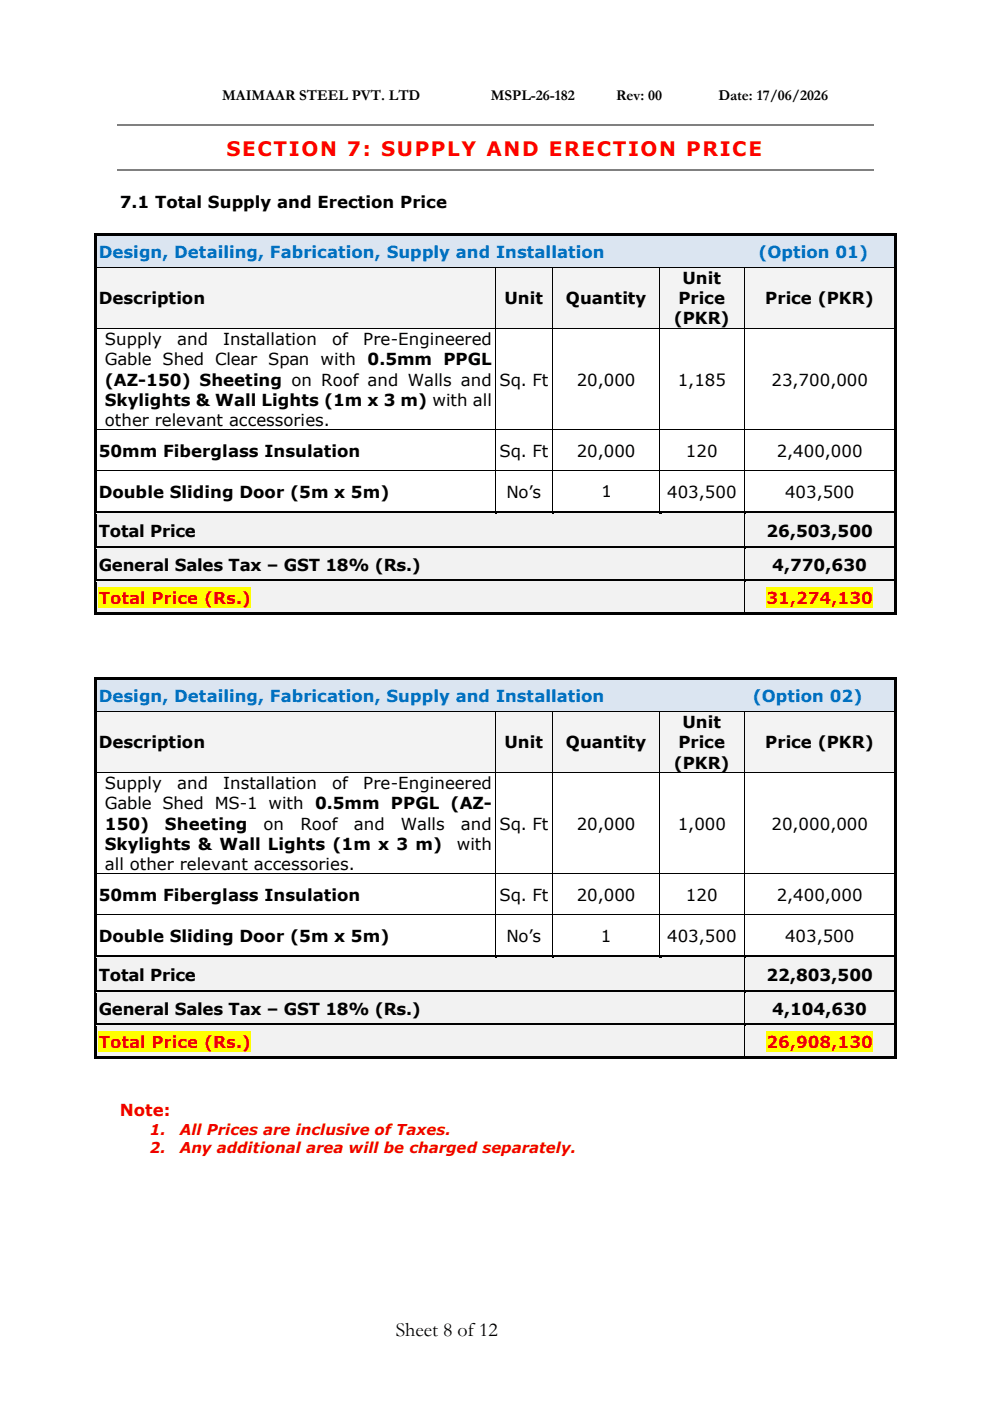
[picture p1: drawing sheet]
<svg xmlns="http://www.w3.org/2000/svg" width="210mm" height="297mm" viewBox="0 0 210 297" stroke-linecap="round" stroke-linejoin="round" font-family="sans-serif">
<defs><g id="words">
<text font-size="4.2" fill="#f00" x="48" y="33">SECTION 7: SUPPLY AND ERECTION PRICE</text>
<text font-size="4.2" x="83.9" y="283.2">Sheet 8 of12</text>
<text font-size="3.9" x="127.5" y="105.4">1</text>
<g font-size="3.5">
<text x="25.4" y="44">7.1 Total Supply and Erection Price</text>
<text x="20.9" y="64.5">Description</text>
<text x="107" y="64.5">Unit</text>
<text x="120" y="64.5">Quantity</text>
<text x="143.8" y="64.5">Price</text>
<text x="144.7" y="60.2">Unit</text>
<text x="162.2" y="64.5">Price (PKR)</text>
<text x="142.8" y="68.8">(PKR)</text>
<text x="22.2" y="73.2">Supply</text>
<text x="22.2" y="77.4">Gable Shed Clear Span with</text>
<text x="37.5" y="73.2">and</text>
<text x="47.3" y="73.2">Installation</text>
<text x="70.4" y="73.2">of</text>
<text x="77" y="73.2">Pre-Engineered</text>
<text x="77.9" y="77.4">0.5mm PPGL</text>
<text x="22.2" y="81.7">(AZ-150) Sheeting on Roof and Walls and</text>
<text x="105.9" y="81.7">Sq. Ft</text>
<text x="122.2" y="81.7">20,000</text>
<text x="143.7" y="81.7">1,185</text>
<text x="163.5" y="81.7">23,700,000</text>
<text x="22.2" y="86">Skylights &amp; Wall Lights (1m x 3 m) with all</text>
<text x="22.2" y="90.3">other relevant accessories.</text>
<text x="20.9" y="96.9">50mm Fiberglass Insulation</text>
<text x="105.9" y="96.9">Sq. Ft</text>
<text x="122.2" y="96.9">20,000</text>
<text x="145.4" y="96.9">120</text>
<text x="164.6" y="96.9">2,400,000</text>
<text x="20.9" y="105.5">Double Sliding Door (5m x 5m)</text>
<text x="107.3" y="105.5">No’s</text>
<text x="141.4" y="105.5">403,500</text>
<text x="166.4" y="105.5">403,500</text>
<text x="20.9" y="113.8">Total Price</text>
<text x="162.5" y="113.8">26,503,500</text>
<text x="20.9" y="121">General Sales Tax – GST 18% (Rs.)</text>
<text x="163.7" y="121">4,770,630</text>
<text x="144.7" y="154.3">Unit</text>
<text x="20.9" y="158.6">Description</text>
<text x="107" y="158.6">Unit</text>
<text x="120" y="158.6">Quantity</text>
<text x="143.8" y="158.6">Price</text>
<text x="162.2" y="158.6">Price (PKR)</text>
<text x="22.2" y="167.3">Supply</text>
<text x="37.5" y="167.3">and</text>
<text x="47.3" y="167.3">Installation</text>
<text x="70.4" y="167.3">of</text>
<text x="77" y="167.3">Pre-Engineered</text>
<text x="142.8" y="162.9">(PKR)</text>
<text x="22.2" y="171.6">Gable Shed MS-1 with 0.5mm PPGL (AZ-</text>
<text x="22.2" y="175.8">150)</text>
<text x="35" y="175.8">Sheeting</text>
<text x="55.9" y="175.8">on</text>
<text x="63.7" y="175.8">Roof</text>
<text x="75" y="175.8">and</text>
<text x="84.9" y="175.8">Walls</text>
<text x="97.7" y="175.8">and</text>
<text x="105.9" y="175.8">Sq. Ft</text>
<text x="122.2" y="175.8">20,000</text>
<text x="143.7" y="175.8">1,000</text>
<text x="163.5" y="175.8">20,000,000</text>
<text x="22.2" y="180.1">Skylights &amp; Wall Lights (1m x 3 m)</text>
<text x="22.2" y="184.4">all other relevant accessories.</text>
<text x="96.8" y="180.1">with</text>
<text x="20.9" y="191">50mm Fiberglass Insulation</text>
<text x="105.9" y="191">Sq. Ft</text>
<text x="122.2" y="191">20,000</text>
<text x="145.4" y="191">120</text>
<text x="164.6" y="191">2,400,000</text>
<text x="20.9" y="199.6">Double Sliding Door (5m x 5m)</text>
<text x="107.3" y="199.6">No’s</text>
<text x="127.4" y="199.6">1</text>
<text x="141.4" y="199.6">403,500</text>
<text x="166.4" y="199.6">403,500</text>
<text x="20.9" y="207.9">Total Price</text>
<text x="162.5" y="207.9">22,803,500</text>
<text x="20.9" y="215.1">General Sales Tax – GST 18% (Rs.)</text>
<text x="163.7" y="215.1">4,104,630</text>
</g>
<g font-size="3.5" fill="#0070c0">
<text x="20.9" y="54.7">Design, Detailing, Fabrication, Supply and Installation</text>
<text x="160.8" y="54.7">(Option 01)</text>
<text x="20.9" y="148.8">Design, Detailing, Fabrication, Supply and Installation</text>
<text x="159.5" y="148.8">(Option 02)</text>
</g>
<g font-size="3.5" fill="#e00">
<text x="20.9" y="128">Total Price (Rs.)</text>
<text x="162.5" y="128">31,274,130</text>
<text x="20.9" y="222.1">Total Price (Rs.)</text>
<text x="162.5" y="222.1">26,908,130</text>
<text x="25.4" y="236.6">Note:</text>
</g>
<g font-size="3.2">
<text x="47.1" y="21.3">MAIMAAR STEEL PVT. LTD</text>
<text x="104" y="21.3">MSPL-26-182</text>
<text x="130.6" y="21.3">Rev: 00</text>
<text x="152.3" y="21.3">Date: 17/06/2026</text>
</g>
<g font-size="3.2" fill="#e00">
<text x="31.8" y="240.5">1.</text>
<text x="31.8" y="244.3">2.</text>
<text x="38.1" y="240.5">All Prices are inclusive of Taxes.</text>
<text x="38.1" y="244.3">Any additional area will be charged separately.</text>
</g>
</g></defs>
<path d="M24.9 26.5h160.3M24.9 36.1h160.3" fill="none" stroke="#808080" stroke-width=".25"/>
<g fill="#dbe5f1">
<path d="M20.6 50h168.9v6.6h-168.9z" fill-rule="evenodd"/>
<path d="M20.9 51.1h168.3v4.3h-168.3z" fill-rule="evenodd"/>
</g>
<g fill="#000">
<path d="M20 49.5h.5v.5h-.5z" fill-rule="evenodd"/>
<path d="M20 49.5h.5v.5h-.5z" fill-rule="evenodd"/>
<path d="M20 50h.5v6.6h-.5z" fill-rule="evenodd"/>
<path d="M20.5 49.5h169.1v.5h-169.1z" fill-rule="evenodd"/>
<path d="M189.6 49.5h.5v.5h-.5z" fill-rule="evenodd"/>
<path d="M189.6 49.5h.5v.5h-.5z" fill-rule="evenodd"/>
<path d="M189.6 50h.5v6.6h-.5z" fill-rule="evenodd"/>
</g>
<path d="M20.5 50h169.1" fill="none" stroke="#dbe5f1" stroke-width=".21"/>
<g fill="#f3f3f3">
<path d="M20.6 56.6h84.4v12.9h-84.4z" fill-rule="evenodd"/>
<path d="M20.9 60.9h83.4v4.3h-83.4z" fill-rule="evenodd"/>
<path d="M105 56.6h12.1v12.9h-12.1z" fill-rule="evenodd"/>
<path d="M105.6 60.9h10.9v4.3h-10.9z" fill-rule="evenodd"/>
<path d="M117.2 56.6h22.7v12.9h-22.7z" fill-rule="evenodd"/>
<path d="M117.8 60.9h21.5v4.3h-21.5z" fill-rule="evenodd"/>
<path d="M139.9 56.6h17.8v12.9h-17.8z" fill-rule="evenodd"/>
<path d="M140.5 56.6h16.6v4.3h-16.6z" fill-rule="evenodd"/>
<path d="M140.5 60.9h16.6v4.3h-16.6z" fill-rule="evenodd"/>
<path d="M140.5 65.2h16.6v4.3h-16.6z" fill-rule="evenodd"/>
<path d="M157.8 56.6h31.7v12.9h-31.7z" fill-rule="evenodd"/>
<path d="M158.4 60.9h30.8v4.3h-30.8z" fill-rule="evenodd"/>
</g>
<g fill="#000">
<path d="M20 56.6h.5z" fill-rule="evenodd"/>
<path d="M104.9 56.6h.1z" fill-rule="evenodd"/>
<path d="M117.1 56.6h.1z" fill-rule="evenodd"/>
<path d="M157.7 56.6h.1z" fill-rule="evenodd"/>
<path d="M189.6 56.6h.5z" fill-rule="evenodd"/>
<path d="M20 56.6h.5v12.9h-.5z" fill-rule="evenodd"/>
<path d="M20 69.5l.5 .1z" fill-rule="evenodd"/>
<path d="M104.9 69.5l.1 .1z" fill-rule="evenodd"/>
<path d="M117.1 69.5l.1 .1z" fill-rule="evenodd"/>
<path d="M139.9 69.5v.1z" fill-rule="evenodd"/>
<path d="M157.7 69.5l.1 .1z" fill-rule="evenodd"/>
<path d="M189.6 56.6h.5v12.9h-.5z" fill-rule="evenodd"/>
<path d="M189.6 69.5l.5 .1z" fill-rule="evenodd"/>
<path d="M20 69.6h.5v21.4h-.5z" fill-rule="evenodd"/>
<path d="M20 91h.5v.2h-.5z" fill-rule="evenodd"/>
<path d="M20 91.2h.5v8.5h-.5z" fill-rule="evenodd"/>
<path d="M20 99.7h.5v.2h-.5z" fill-rule="evenodd"/>
<path d="M104.9 91h.2v.2h-.2z" fill-rule="evenodd"/>
<path d="M104.9 99.7h.2v.2h-.2z" fill-rule="evenodd"/>
<path d="M117.1 91h.1v.2h-.1z" fill-rule="evenodd"/>
<path d="M117.1 99.7h.1v.2h-.1z" fill-rule="evenodd"/>
<path d="M139.9 91h.1v.2h-.1z" fill-rule="evenodd"/>
<path d="M139.9 99.7h.1v.2h-.1z" fill-rule="evenodd"/>
<path d="M157.7 91h.2v.2h-.2z" fill-rule="evenodd"/>
<path d="M157.7 99.7h.2v.2h-.2z" fill-rule="evenodd"/>
<path d="M189.6 69.6h.5v21.4h-.5z" fill-rule="evenodd"/>
<path d="M189.6 91h.5v.2h-.5z" fill-rule="evenodd"/>
<path d="M189.6 91.2h.5v8.5h-.5z" fill-rule="evenodd"/>
<path d="M189.6 99.7h.5v.2h-.5z" fill-rule="evenodd"/>
<path d="M20 99.9h.5v8.4h-.5z" fill-rule="evenodd"/>
<path d="M189.6 99.9h.5v8.4h-.5z" fill-rule="evenodd"/>
</g>
<g fill="none" stroke="#000" stroke-width=".21">
<path d="M20.5 56.6h84.4M105 56.6v12.9M105 56.6h12.1M117.1 56.6v12.9M117.2 56.6h22.7M139.9 56.6v12.9M139.9 56.6h17.8M157.7 56.6v12.9M157.8 56.6h31.8M20.5 69.6h84.4M105 69.6v21.4M105 69.6h12.1"/>
<path d="M117.1 69.6v21.4M117.2 69.6h22.7M139.9 69.6v21.4M139.9 69.6h17.8v21.4M157.8 69.6h31.8M20.5 91.1h84.4M20.5 99.8h84.4M105 91.2v8.5M105 99.9v8.4M105.1 91.1h12M105.1 99.8h12M117.1 91.2v8.5"/>
<path d="M117.1 99.9v8.4M117.2 91.1h22.7M117.2 99.8h22.7M139.9 91.2v8.5M139.9 99.9v8.4M140 91.1h17.7M140 99.8h17.7M157.7 91.2v8.5M157.7 99.9v8.4M157.9 91.1h31.7M157.9 99.8h31.7"/>
</g>
<g fill="#f2f2f2">
<path d="M20.6 108.9h137.1v6.9h-137.1z" fill-rule="evenodd"/>
<path d="M20.9 110.2h136.2v4.3h-136.2z" fill-rule="evenodd"/>
<path d="M157.8 108.9h31.7v6.9h-31.7z" fill-rule="evenodd"/>
<path d="M158.4 110.2h30.8v4.3h-30.8z" fill-rule="evenodd"/>
</g>
<g fill="#000">
<path d="M20 108.3h.5v.6h-.5z" fill-rule="evenodd"/>
<path d="M20.5 108.3h84.4v.6h-84.4z" fill-rule="evenodd"/>
</g>
<path d="M20.5 108.9h84.4" fill="none" stroke="#f2f2f2" stroke-width=".21"/>
<path d="M104.9 108.9h.5z" fill-rule="evenodd" fill="#f2f2f2"/>
<g fill="#000">
<path d="M104.9 108.3h.5v.6h-.5z" fill-rule="evenodd"/>
<path d="M105.4 108.3h11.7v.6h-11.7z" fill-rule="evenodd"/>
</g>
<path d="M105.4 108.9h11.7" fill="none" stroke="#f2f2f2" stroke-width=".21"/>
<path d="M117.1 108.9h.5z" fill-rule="evenodd" fill="#f2f2f2"/>
<g fill="#000">
<path d="M117.1 108.3h.5v.6h-.5z" fill-rule="evenodd"/>
<path d="M117.6 108.3h22.3v.6h-22.3z" fill-rule="evenodd"/>
</g>
<path d="M117.6 108.9h22.3" fill="none" stroke="#f2f2f2" stroke-width=".21"/>
<path d="M139.9 108.9h.5z" fill-rule="evenodd" fill="#f2f2f2"/>
<g fill="#000">
<path d="M139.9 108.3h.5v.6h-.5z" fill-rule="evenodd"/>
<path d="M140.4 108.3h17.3v.6h-17.3z" fill-rule="evenodd"/>
</g>
<path d="M140.4 108.9h17.3" fill="none" stroke="#f2f2f2" stroke-width=".21"/>
<path d="M157.8 108.9h.4z" fill-rule="evenodd" fill="#f2f2f2"/>
<g fill="#000">
<path d="M20 108.9h.5v6.9h-.5z" fill-rule="evenodd"/>
<path d="M157.7 108.3h.5v.6h-.5z" fill-rule="evenodd"/>
<path d="M158.2 108.3h31.4v.6h-31.4z" fill-rule="evenodd"/>
<path d="M189.6 108.3h.5v.6h-.5z" fill-rule="evenodd"/>
<path d="M189.6 108.9h.5v6.9h-.5z" fill-rule="evenodd"/>
</g>
<path d="M158.2 108.9h31.4" fill="none" stroke="#f2f2f2" stroke-width=".21"/>
<path d="M157.7 108.9v6.9" fill="none" stroke="#000" stroke-width=".21"/>
<g fill="#f2f2f2">
<path d="M20.6 116.3h137.1v6.5h-137.1z" fill-rule="evenodd"/>
<path d="M20.9 117.5h136.2v4.2h-136.2z" fill-rule="evenodd"/>
<path d="M157.8 116.3h31.7v6.5h-31.7z" fill-rule="evenodd"/>
<path d="M158.4 117.5h30.8v4.2h-30.8z" fill-rule="evenodd"/>
</g>
<g fill="#000">
<path d="M20 115.8h.5v.5h-.5z" fill-rule="evenodd"/>
<path d="M20.5 115.8h137.2v.5h-137.2z" fill-rule="evenodd"/>
</g>
<path d="M20.5 116.3h137.2" fill="none" stroke="#f2f2f2" stroke-width=".21"/>
<path d="M157.8 116.3h.4z" fill-rule="evenodd" fill="#f2f2f2"/>
<g fill="#000">
<path d="M157.7 115.8h.5v.5h-.5z" fill-rule="evenodd"/>
<path d="M158.2 115.8h31.4v.5h-31.4z" fill-rule="evenodd"/>
<path d="M189.6 115.8h.5v.5h-.5z" fill-rule="evenodd"/>
<path d="M20 116.3h.5v6.5h-.5z" fill-rule="evenodd"/>
<path d="M189.6 116.3h.5v6.5h-.5z" fill-rule="evenodd"/>
</g>
<path d="M158.2 116.3h31.4" fill="none" stroke="#f2f2f2" stroke-width=".21"/>
<path d="M157.7 116.3v6.5" fill="none" stroke="#000" stroke-width=".21"/>
<g fill="#f2f2f2">
<path d="M20.6 123.3h137.1v6.5h-137.1z" fill-rule="evenodd"/>
<path d="M20.9 124.4h136.2v4.3h-136.2z" fill-rule="evenodd"/>
</g>
<path d="M20.9 124.4h32.4v4.3h-32.4z" fill-rule="evenodd" fill="#ff0"/>
<g fill="#f2f2f2">
<path d="M157.8 123.3h31.7v6.5h-31.7z" fill-rule="evenodd"/>
<path d="M158.4 124.4h30.8v4.3h-30.8z" fill-rule="evenodd"/>
</g>
<path d="M162.5 124.4h22.6v4.3h-22.6z" fill-rule="evenodd" fill="#ff0"/>
<g fill="#000">
<path d="M20 122.8h.5v.5h-.5z" fill-rule="evenodd"/>
<path d="M20.5 122.8h137.2v.5h-137.2z" fill-rule="evenodd"/>
</g>
<path d="M20.5 123.3h137.2" fill="none" stroke="#f2f2f2" stroke-width=".21"/>
<path d="M157.8 123.3h.4z" fill-rule="evenodd" fill="#f2f2f2"/>
<g fill="#000">
<path d="M20 123.3h.5v6.5h-.5z" fill-rule="evenodd"/>
<path d="M20 129.8h.5v.5h-.5z" fill-rule="evenodd"/>
<path d="M20 129.8h.5v.5h-.5z" fill-rule="evenodd"/>
<path d="M20.5 129.8h137.2v.5h-137.2z" fill-rule="evenodd"/>
<path d="M157.7 122.8h.5v.5h-.5z" fill-rule="evenodd"/>
<path d="M157.7 129.8h.5v.5h-.5z" fill-rule="evenodd"/>
<path d="M158.2 122.8h31.4v.5h-31.4z" fill-rule="evenodd"/>
<path d="M158.2 129.8h31.4v.5h-31.4z" fill-rule="evenodd"/>
<path d="M189.6 122.8h.5v.5h-.5z" fill-rule="evenodd"/>
<path d="M189.6 123.3h.5v6.5h-.5z" fill-rule="evenodd"/>
<path d="M189.6 129.8h.5v.5h-.5z" fill-rule="evenodd"/>
<path d="M189.6 129.8h.5v.5h-.5z" fill-rule="evenodd"/>
</g>
<path d="M158.2 123.3h31.4" fill="none" stroke="#f2f2f2" stroke-width=".21"/>
<path d="M157.7 123.3v6.5" fill="none" stroke="#000" stroke-width=".21"/>
<g fill="#dbe5f1">
<path d="M20.6 144.1h168.9v6.6h-168.9z" fill-rule="evenodd"/>
<path d="M20.9 145.3h168.3v4.2h-168.3z" fill-rule="evenodd"/>
</g>
<g fill="#000">
<path d="M20 143.6h.5v.6h-.5z" fill-rule="evenodd"/>
<path d="M20 143.6h.5v.5h-.5z" fill-rule="evenodd"/>
<path d="M20 144.2h.5v6.5h-.5z" fill-rule="evenodd"/>
<path d="M20.5 143.6h169.1v.5h-169.1z" fill-rule="evenodd"/>
<path d="M189.6 143.6h.5v.6h-.5z" fill-rule="evenodd"/>
<path d="M189.6 143.6h.5v.5h-.5z" fill-rule="evenodd"/>
<path d="M189.6 144.2h.5v6.5h-.5z" fill-rule="evenodd"/>
</g>
<path d="M20.5 144.1h169.1" fill="none" stroke="#dbe5f1" stroke-width=".21"/>
<g fill="#f3f3f3">
<path d="M20.6 150.8h84.4v12.8h-84.4z" fill-rule="evenodd"/>
<path d="M20.9 155h83.4v4.3h-83.4z" fill-rule="evenodd"/>
<path d="M105 150.8h12.1v12.8h-12.1z" fill-rule="evenodd"/>
<path d="M105.6 155h10.9v4.3h-10.9z" fill-rule="evenodd"/>
<path d="M117.2 150.8h22.7v12.8h-22.7z" fill-rule="evenodd"/>
<path d="M117.8 155h21.5v4.3h-21.5z" fill-rule="evenodd"/>
<path d="M139.9 150.8h17.8v12.8h-17.8z" fill-rule="evenodd"/>
<path d="M140.5 150.8h16.6v4.2h-16.6z" fill-rule="evenodd"/>
<path d="M140.5 155h16.6v4.3h-16.6z" fill-rule="evenodd"/>
<path d="M140.5 159.3h16.6v4.3h-16.6z" fill-rule="evenodd"/>
<path d="M157.8 150.8h31.7v12.8h-31.7z" fill-rule="evenodd"/>
<path d="M158.4 155h30.8v4.3h-30.8z" fill-rule="evenodd"/>
</g>
<g fill="#000">
<path d="M20 150.7l.5 .1z" fill-rule="evenodd"/>
<path d="M104.9 150.7l.1 .1z" fill-rule="evenodd"/>
<path d="M117.1 150.7l.1 .1z" fill-rule="evenodd"/>
<path d="M139.9 150.7v.1z" fill-rule="evenodd"/>
<path d="M157.7 150.7l.1 .1z" fill-rule="evenodd"/>
<path d="M189.6 150.7l.5 .1z" fill-rule="evenodd"/>
<path d="M20 150.8h.5v12.8h-.5z" fill-rule="evenodd"/>
<path d="M20 163.6l.5 .1z" fill-rule="evenodd"/>
<path d="M104.9 163.6l.1 .1z" fill-rule="evenodd"/>
<path d="M117.1 163.6l.1 .1z" fill-rule="evenodd"/>
<path d="M139.9 163.6v.1z" fill-rule="evenodd"/>
<path d="M157.7 163.6l.1 .1z" fill-rule="evenodd"/>
<path d="M189.6 150.8h.5v12.8h-.5z" fill-rule="evenodd"/>
<path d="M189.6 163.6l.5 .1z" fill-rule="evenodd"/>
<path d="M20 163.7h.5v21.4h-.5z" fill-rule="evenodd"/>
<path d="M20 185.1h.5v.2h-.5z" fill-rule="evenodd"/>
<path d="M20 185.3h.5v8.5h-.5z" fill-rule="evenodd"/>
<path d="M20 193.8h.5v.2h-.5z" fill-rule="evenodd"/>
<path d="M104.9 185.1h.2v.2h-.2z" fill-rule="evenodd"/>
<path d="M104.9 193.8h.2v.2h-.2z" fill-rule="evenodd"/>
<path d="M117.1 185.1h.1v.2h-.1z" fill-rule="evenodd"/>
<path d="M117.1 193.8h.1v.2h-.1z" fill-rule="evenodd"/>
<path d="M139.9 185.1h.1v.2h-.1z" fill-rule="evenodd"/>
<path d="M139.9 193.8h.1v.2h-.1z" fill-rule="evenodd"/>
<path d="M157.7 185.1h.2v.2h-.2z" fill-rule="evenodd"/>
<path d="M157.7 193.8h.2v.2h-.2z" fill-rule="evenodd"/>
<path d="M189.6 163.7h.5v21.4h-.5z" fill-rule="evenodd"/>
<path d="M189.6 185.1h.5v.2h-.5z" fill-rule="evenodd"/>
<path d="M189.6 185.3h.5v8.5h-.5z" fill-rule="evenodd"/>
<path d="M189.6 193.8h.5v.2h-.5z" fill-rule="evenodd"/>
<path d="M20 194h.5v8.5h-.5z" fill-rule="evenodd"/>
<path d="M189.6 194h.5v8.5h-.5z" fill-rule="evenodd"/>
</g>
<g fill="none" stroke="#000" stroke-width=".21">
<path d="M20.5 150.7h84.4M105 150.8v12.8M105 150.7h12.1M117.1 150.8v12.8M117.2 150.7h22.7M139.9 150.8v12.8M139.9 150.7h17.8M157.7 150.8v12.8M157.8 150.7h31.8M20.5 163.6h84.4M105 163.7v21.4M105 163.6h12.1"/>
<path d="M117.1 163.7v21.4M117.2 163.6h22.7M139.9 163.7v21.4M139.9 163.6h17.8M157.7 163.7v21.4M157.8 163.6h31.8M20.5 185.2h84.4M20.5 193.9h84.4M105 185.3v8.5M105 194v8.5M105.1 185.2h12M105.1 193.9h12"/>
<path d="M117.1 185.3v8.5M117.1 194v8.5M117.2 185.2h22.7M117.2 193.9h22.7M139.9 185.3v8.5M139.9 194v8.5M140 185.2h17.7M140 193.9h17.7M157.7 185.3v8.5M157.7 194v8.5M157.9 185.2h31.7M157.9 193.9h31.7"/>
</g>
<g fill="#f2f2f2">
<path d="M20.6 203h137.1v6.9h-137.1z" fill-rule="evenodd"/>
<path d="M20.9 204.3h136.2v4.3h-136.2z" fill-rule="evenodd"/>
<path d="M157.8 203h31.7v6.9h-31.7z" fill-rule="evenodd"/>
<path d="M158.4 204.3h30.8v4.3h-30.8z" fill-rule="evenodd"/>
</g>
<g fill="#000">
<path d="M20 202.5h.5v.5h-.5z" fill-rule="evenodd"/>
<path d="M20.5 202.5h84.4v.5h-84.4z" fill-rule="evenodd"/>
</g>
<path d="M20.5 203h84.4" fill="none" stroke="#f2f2f2" stroke-width=".21"/>
<path d="M104.9 203h.5z" fill-rule="evenodd" fill="#f2f2f2"/>
<g fill="#000">
<path d="M104.9 202.5h.5v.5h-.5z" fill-rule="evenodd"/>
<path d="M105.4 202.5h11.7v.5h-11.7z" fill-rule="evenodd"/>
</g>
<path d="M105.4 203h11.7" fill="none" stroke="#f2f2f2" stroke-width=".21"/>
<path d="M117.1 203h.5z" fill-rule="evenodd" fill="#f2f2f2"/>
<g fill="#000">
<path d="M117.1 202.5h.5v.5h-.5z" fill-rule="evenodd"/>
<path d="M117.6 202.5h22.3v.5h-22.3z" fill-rule="evenodd"/>
</g>
<path d="M117.6 203h22.3" fill="none" stroke="#f2f2f2" stroke-width=".21"/>
<path d="M139.9 203h.5z" fill-rule="evenodd" fill="#f2f2f2"/>
<g fill="#000">
<path d="M139.9 202.5h.5v.5h-.5z" fill-rule="evenodd"/>
<path d="M140.4 202.5h17.3v.5h-17.3z" fill-rule="evenodd"/>
</g>
<path d="M140.4 203h17.3" fill="none" stroke="#f2f2f2" stroke-width=".21"/>
<path d="M157.8 203h.4z" fill-rule="evenodd" fill="#f2f2f2"/>
<g fill="#000">
<path d="M20 203h.5v6.9h-.5z" fill-rule="evenodd"/>
<path d="M157.7 202.5h.5v.5h-.5z" fill-rule="evenodd"/>
<path d="M158.2 202.5h31.4v.5h-31.4z" fill-rule="evenodd"/>
<path d="M189.6 202.5h.5v.5h-.5z" fill-rule="evenodd"/>
<path d="M189.6 203h.5v6.9h-.5z" fill-rule="evenodd"/>
</g>
<path d="M158.2 203h31.4" fill="none" stroke="#f2f2f2" stroke-width=".21"/>
<path d="M157.7 203v6.9" fill="none" stroke="#000" stroke-width=".21"/>
<g fill="#f2f2f2">
<path d="M20.6 210.5h137.1v6.4h-137.1z" fill-rule="evenodd"/>
<path d="M20.9 211.5h136.2v4.3h-136.2z" fill-rule="evenodd"/>
<path d="M157.8 210.5h31.7v6.4h-31.7z" fill-rule="evenodd"/>
<path d="M158.4 211.5h30.8v4.3h-30.8z" fill-rule="evenodd"/>
</g>
<g fill="#000">
<path d="M20 209.9h.5v.6h-.5z" fill-rule="evenodd"/>
<path d="M20.5 209.9h137.2v.5h-137.2z" fill-rule="evenodd"/>
</g>
<path d="M20.5 210.4h137.2" fill="none" stroke="#f2f2f2" stroke-width=".21"/>
<path d="M157.8 210.4l.4 .1z" fill-rule="evenodd" fill="#f2f2f2"/>
<g fill="#000">
<path d="M20 210.5h.5v6.4h-.5z" fill-rule="evenodd"/>
<path d="M157.7 209.9h.5v.5h-.5z" fill-rule="evenodd"/>
<path d="M158.2 209.9h31.4v.5h-31.4z" fill-rule="evenodd"/>
<path d="M189.6 209.9h.5v.6h-.5z" fill-rule="evenodd"/>
<path d="M189.6 210.5h.5v6.4h-.5z" fill-rule="evenodd"/>
</g>
<path d="M158.2 210.4h31.4" fill="none" stroke="#f2f2f2" stroke-width=".21"/>
<path d="M157.7 210.5v6.4" fill="none" stroke="#000" stroke-width=".21"/>
<g fill="#f2f2f2">
<path d="M20.6 217.4h137.1v6.5h-137.1z" fill-rule="evenodd"/>
<path d="M20.9 218.5h136.2v4.3h-136.2z" fill-rule="evenodd"/>
</g>
<path d="M20.9 218.5h32.4v4.3h-32.4z" fill-rule="evenodd" fill="#ff0"/>
<g fill="#f2f2f2">
<path d="M157.8 217.4h31.7v6.5h-31.7z" fill-rule="evenodd"/>
<path d="M158.4 218.5h30.8v4.3h-30.8z" fill-rule="evenodd"/>
</g>
<path d="M162.5 218.5h22.6v4.3h-22.6z" fill-rule="evenodd" fill="#ff0"/>
<g fill="#000">
<path d="M20 216.9h.5v.5h-.5z" fill-rule="evenodd"/>
<path d="M20.5 216.9h137.2v.5h-137.2z" fill-rule="evenodd"/>
</g>
<path d="M20.5 217.4h137.2" fill="none" stroke="#f2f2f2" stroke-width=".21"/>
<path d="M157.8 217.4h.4z" fill-rule="evenodd" fill="#f2f2f2"/>
<g fill="#000">
<path d="M157.7 216.9h.5v.5h-.5z" fill-rule="evenodd"/>
<path d="M158.2 216.9h31.4v.5h-31.4z" fill-rule="evenodd"/>
<path d="M189.6 216.9h.5v.5h-.5z" fill-rule="evenodd"/>
<path d="M20 217.4h.5v6.5h-.5z" fill-rule="evenodd"/>
<path d="M20 223.9h.5v.5h-.5z" fill-rule="evenodd"/>
<path d="M20 223.9h.5v.5h-.5z" fill-rule="evenodd"/>
<path d="M20.5 223.9h137.2v.5h-137.2z" fill-rule="evenodd"/>
<path d="M157.7 223.9h.5v.5h-.5z" fill-rule="evenodd"/>
<path d="M158.2 223.9h31.4v.5h-31.4z" fill-rule="evenodd"/>
<path d="M189.6 217.4h.5v6.5h-.5z" fill-rule="evenodd"/>
<path d="M189.6 223.9h.5v.5h-.5z" fill-rule="evenodd"/>
<path d="M189.6 223.9h.5v.5h-.5z" fill-rule="evenodd"/>
</g>
<path d="M158.2 217.4h31.4" fill="none" stroke="#f2f2f2" stroke-width=".21"/>
<path d="M157.7 217.4v6.5" fill="none" stroke="#000" stroke-width=".21"/>
<use href="#words"/>
</svg>
